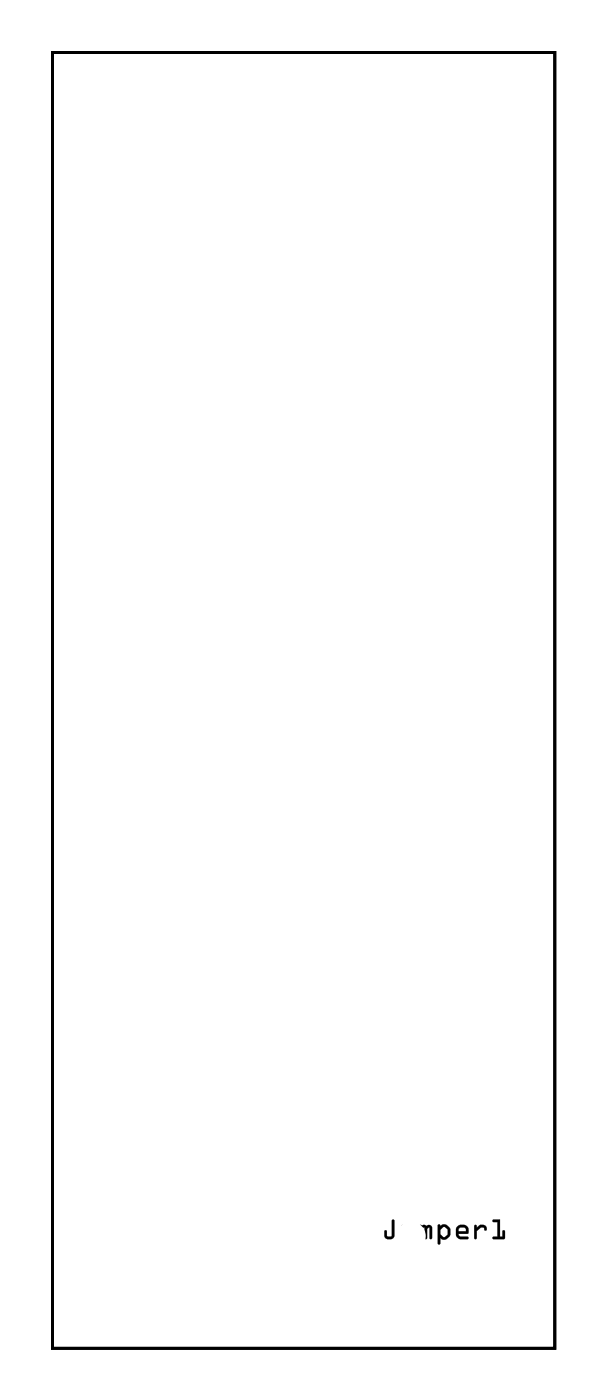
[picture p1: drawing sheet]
<svg xmlns="http://www.w3.org/2000/svg" width="42mm" height="97mm" viewBox="0 0 42 97" stroke-linecap="round" stroke-linejoin="round" font-family="sans-serif">
<path d="M3.6 3.6h34.8v89.8h-34.8z" fill="none" stroke="#000" stroke-width=".2"/>
<g fill="#000">
<path d="M3.6 3.6v89.8h34.8v-89.8zM3.6 3.6h34.8v89.8h-34.8z"/>
<path d="M27.2 84.5l.1 .1v1a.37 .37 0 0 1-.3 .3 .37 .37 0 0 1-.4-.3v-.3a.1 .1 0 0 1 .1-.1 .1 .1 0 0 1 .1 .1v.4h.3zM27.2 84.5l-.1 1.1-.3 .1-.1-.4h-.1v.3a.35 .35 0 0 0 .4 .3 .35 .35 0 0 0 .3-.3v-1zM27.8 84.9h.2v.7l.1 .1 .4-.2v-.5a.1 .1 0 0 1 .1-.1 .1 .1 0 0 1 .1 .1v.8a.11 .11 0 0 1-.2 .1 .1 .1 0 0 1 0-.2 .4 .4 0 0 1-.7-.1zM27.8 84.9v.7a.35 .35 0 0 0 .5 .2l.2-.1 .1 .2 .1-.1v-.9h-.2v.6l-.4 .2-.1-.1v-.7zM29.1 84.9h.3l.1 .1a.22 .22 0 0 1 .3-.1 .22 .22 0 0 1 .1 .2v.7a.1 .1 0 0 1-.1 .1 .1 .1 0 0 1-.1-.1v-.7l-.1 .1v.6a.1 .1 0 0 1-.1 .1 .1 .1 0 0 1-.1-.1v-.7l-.2 .1v.6a.1 .1 0 0 1-.1 .1 .1 .1 0 0 1-.1-.1zM29.1 84.9v.9h.1v-.6l.2-.2v.8h.2v-.6l.1-.2 .1 .8h.1v-.9zM30.3 84.9h.2v.1l.2-.2 .2 .1 .2 .1 .1 .2a.5 .5 0 0 1-.2 .7h-.3l-.2-.1v.4a.1 .1 0 0 1-.1 0 .1 .1 0 0 1-.1 0zM30.4 84.9l-.1 1.3h.1h.1v-.4l.2 .1 .2-.1 .3-.2v-.4l-.3-.3h-.2l-.2 .1v-.1zM30.7 85l-.2 .2v.3l.3 .2 .2-.2v-.3l-.2-.2zM30.7 85h.1l.2 .2v.4l-.2 .1-.3-.2v-.3zM31.7 85l.2-.1h.3l.2 .1 .1 .2-.1 .3h-.6l.1 .2h.5a.1 .1 0 0 1 .1 .1 .1 .1 0 0 1-.1 .1h-.5l-.2-.1-.1-.2zM31.7 85l-.1 .6 .1 .1 .2 .2 .5-.1v-.1h-.5l-.1-.1v-.1h.6v-.3l-.1-.2-.4-.1zM31.8 85.1v.2h.5l-.1-.2zM31.8 85.1h.4l.1 .2h-.5zM32.9 84.9h.1v.2l.2-.2a.33 .33 0 0 1 .4 0 .33 .33 0 0 1 .1 .3 .14 .14 0 0 1-.2 0 .14 .14 0 0 1 0-.1h-.2l-.3 .2v.5a.1 .1 0 0 1-.1 .1 .1 .1 0 0 1-.1-.1zM32.9 84.9v1l.1-.1v-.5l.3-.3 .2 .1 .2 .2a.23 .23 0 0 0 0-.3 .23 .23 0 0 0-.2-.1h-.3l-.2 .2v-.2zM34.1 84.5h.5v1.2h.2v-.4a.1 .1 0 0 1 .1-.1 .1 .1 0 0 1 .1 .1v.6h-.8a.1 .1 0 0 1-.1-.1 .1 .1 0 0 1 .1-.1h.3v-1h-.3zM34.1 84.5l.1 .2h.3v1h-.3l-.1 .1 .8 .1v-.6h-.1v.4h-.2v-1.2z"/>
<path d="M27.2 84.5l.1 .1v1a.36 .36 0 0 1-.3 .3 .36 .36 0 0 1-.4-.3v-.3l.1-.1 .1 .1v.4l.3-.1zM27.8 84.9h.2v.7l.1 .1 .4-.2v-.6h.1v.9h-.1v-.1a.38 .38 0 0 1-.4 .2 .38 .38 0 0 1-.3-.3zM29.1 84.9h.8v.9h-.1l-.1-.7-.1 .1v.6h-.2v-.7l-.2 .1v.6h-.1zM30.4 84.9h.1v.1l.2-.1h.2l.3 .3a.54 .54 0 0 1-.4 .7l-.3-.1v.4h-.2zM30.7 85l-.2 .2v.3l.3 .2 .2-.1v-.4l-.2-.2zM31.7 85l.2-.1h.3l.2 .1 .1 .2-.1 .3-.6 .1 .1 .1h.5v.1l-.5 .1-.2-.1-.1-.2zM31.8 85.1v.2h.5l-.1-.2zM32.9 84.9h.1v.2l.2-.2a.33 .33 0 0 1 .4 0 .33 .33 0 0 1 .1 .3 .12 .12 0 0 1-.1 0 .12 .12 0 0 1-.1-.1h-.2l-.3 .2v.5l-.1 .1zM34.1 84.5h.5v1.2h.2v-.4h.1v.6l-.8-.1 .1-.1h.3v-1h-.3z"/>
</g>
<circle cx="26.4" cy="23.4" r=".6" fill="#fff"/>
<circle cx="26.4" cy="23.4" r=".6" fill="none" stroke="#fff" stroke-width=".76" stroke-linecap="butt"/>
<circle cx="24.4" cy="23.4" r=".6" fill="#fff"/>
<circle cx="24.4" cy="23.4" r=".6" fill="none" stroke="#fff" stroke-width=".76" stroke-linecap="butt"/>
<circle cx="22.4" cy="23.4" r=".6" fill="#fff"/>
<circle cx="22.4" cy="23.4" r=".6" fill="none" stroke="#fff" stroke-width=".76" stroke-linecap="butt"/>
<circle cx="20.4" cy="23.4" r=".6" fill="#fff"/>
<circle cx="20.4" cy="23.4" r=".6" fill="none" stroke="#fff" stroke-width=".76" stroke-linecap="butt"/>
<circle cx="18.4" cy="23.4" r=".6" fill="#fff"/>
<circle cx="18.4" cy="23.4" r=".6" fill="none" stroke="#fff" stroke-width=".76" stroke-linecap="butt"/>
<circle cx="16.4" cy="23.4" r=".6" fill="#fff"/>
<circle cx="16.4" cy="23.4" r=".6" fill="none" stroke="#fff" stroke-width=".76" stroke-linecap="butt"/>
<circle cx="14.4" cy="23.4" r=".6" fill="#fff"/>
<circle cx="14.4" cy="23.4" r=".6" fill="none" stroke="#fff" stroke-width=".76" stroke-linecap="butt"/>
<circle cx="12.4" cy="23.4" r=".6" fill="#fff"/>
<circle cx="12.4" cy="23.4" r=".6" fill="none" stroke="#fff" stroke-width=".76" stroke-linecap="butt"/>
<circle cx="28.5" cy="52.6" r=".67" fill="#fff"/>
<circle cx="28.5" cy="52.6" r=".67" fill="none" stroke="#fff" stroke-width=".69" stroke-linecap="butt"/>
<path d="M27.8 52h1.3v1.3h-1.3z" fill="#fff"/>
<path d="M27.8 52h1.3v1.3h-1.3z" fill="none" stroke="#fff" stroke-width=".69" stroke-linecap="butt"/>
<circle cx="28.5" cy="55.2" r=".67" fill="#fff"/>
<circle cx="28.5" cy="55.2" r=".67" fill="none" stroke="#fff" stroke-width=".69" stroke-linecap="butt"/>
<circle cx="28.5" cy="57.7" r=".67" fill="#fff"/>
<circle cx="28.5" cy="57.7" r=".67" fill="none" stroke="#fff" stroke-width=".69" stroke-linecap="butt"/>
<circle cx="28.5" cy="60.3" r=".67" fill="#fff"/>
<circle cx="28.5" cy="60.3" r=".67" fill="none" stroke="#fff" stroke-width=".69" stroke-linecap="butt"/>
<circle cx="28.5" cy="62.8" r=".67" fill="#fff"/>
<circle cx="28.5" cy="62.8" r=".67" fill="none" stroke="#fff" stroke-width=".69" stroke-linecap="butt"/>
<circle cx="28.5" cy="65.3" r=".67" fill="#fff"/>
<circle cx="28.5" cy="65.3" r=".67" fill="none" stroke="#fff" stroke-width=".69" stroke-linecap="butt"/>
<circle cx="28.5" cy="67.9" r=".67" fill="#fff"/>
<circle cx="28.5" cy="67.9" r=".67" fill="none" stroke="#fff" stroke-width=".69" stroke-linecap="butt"/>
<circle cx="28.5" cy="70.4" r=".67" fill="#fff"/>
<circle cx="28.5" cy="70.4" r=".67" fill="none" stroke="#fff" stroke-width=".69" stroke-linecap="butt"/>
<circle cx="28.5" cy="73" r=".67" fill="#fff"/>
<circle cx="28.5" cy="73" r=".67" fill="none" stroke="#fff" stroke-width=".69" stroke-linecap="butt"/>
<circle cx="28.5" cy="75.5" r=".67" fill="#fff"/>
<circle cx="28.5" cy="75.5" r=".67" fill="none" stroke="#fff" stroke-width=".69" stroke-linecap="butt"/>
<circle cx="28.5" cy="78" r=".67" fill="#fff"/>
<circle cx="28.5" cy="78" r=".67" fill="none" stroke="#fff" stroke-width=".69" stroke-linecap="butt"/>
<circle cx="28.5" cy="80.6" r=".67" fill="#fff"/>
<circle cx="28.5" cy="80.6" r=".67" fill="none" stroke="#fff" stroke-width=".69" stroke-linecap="butt"/>
<circle cx="28.5" cy="83.1" r=".67" fill="#fff"/>
<circle cx="28.5" cy="83.1" r=".67" fill="none" stroke="#fff" stroke-width=".69" stroke-linecap="butt"/>
<circle cx="28.5" cy="85.7" r=".67" fill="#fff"/>
<circle cx="28.5" cy="85.7" r=".67" fill="none" stroke="#fff" stroke-width=".69" stroke-linecap="butt"/>
<circle cx="28.5" cy="88.2" r=".67" fill="#fff"/>
<circle cx="28.5" cy="88.2" r=".67" fill="none" stroke="#fff" stroke-width=".69" stroke-linecap="butt"/>
<circle cx="13.2" cy="52.6" r=".67" fill="#fff"/>
<circle cx="13.2" cy="52.6" r=".67" fill="none" stroke="#fff" stroke-width=".69" stroke-linecap="butt"/>
<circle cx="13.2" cy="55.2" r=".67" fill="#fff"/>
<circle cx="13.2" cy="55.2" r=".67" fill="none" stroke="#fff" stroke-width=".69" stroke-linecap="butt"/>
<circle cx="13.2" cy="57.7" r=".67" fill="#fff"/>
<circle cx="13.2" cy="57.7" r=".67" fill="none" stroke="#fff" stroke-width=".69" stroke-linecap="butt"/>
<circle cx="13.2" cy="60.3" r=".67" fill="#fff"/>
<circle cx="13.2" cy="60.3" r=".67" fill="none" stroke="#fff" stroke-width=".69" stroke-linecap="butt"/>
<circle cx="13.2" cy="62.8" r=".67" fill="#fff"/>
<circle cx="13.2" cy="62.8" r=".67" fill="none" stroke="#fff" stroke-width=".69" stroke-linecap="butt"/>
<circle cx="13.2" cy="65.3" r=".67" fill="#fff"/>
<circle cx="13.2" cy="65.3" r=".67" fill="none" stroke="#fff" stroke-width=".69" stroke-linecap="butt"/>
<circle cx="13.2" cy="67.9" r=".67" fill="#fff"/>
<circle cx="13.2" cy="67.9" r=".67" fill="none" stroke="#fff" stroke-width=".69" stroke-linecap="butt"/>
<circle cx="13.2" cy="70.4" r=".67" fill="#fff"/>
<circle cx="13.2" cy="70.4" r=".67" fill="none" stroke="#fff" stroke-width=".69" stroke-linecap="butt"/>
<circle cx="13.2" cy="73" r=".67" fill="#fff"/>
<circle cx="13.2" cy="73" r=".67" fill="none" stroke="#fff" stroke-width=".69" stroke-linecap="butt"/>
<circle cx="13.2" cy="75.5" r=".67" fill="#fff"/>
<circle cx="13.2" cy="75.5" r=".67" fill="none" stroke="#fff" stroke-width=".69" stroke-linecap="butt"/>
<circle cx="13.2" cy="78" r=".67" fill="#fff"/>
<circle cx="13.2" cy="78" r=".67" fill="none" stroke="#fff" stroke-width=".69" stroke-linecap="butt"/>
<circle cx="13.2" cy="80.6" r=".67" fill="#fff"/>
<circle cx="13.2" cy="80.6" r=".67" fill="none" stroke="#fff" stroke-width=".69" stroke-linecap="butt"/>
<circle cx="13.2" cy="83.1" r=".67" fill="#fff"/>
<circle cx="13.2" cy="83.1" r=".67" fill="none" stroke="#fff" stroke-width=".69" stroke-linecap="butt"/>
<circle cx="13.2" cy="85.7" r=".67" fill="#fff"/>
<circle cx="13.2" cy="85.7" r=".67" fill="none" stroke="#fff" stroke-width=".69" stroke-linecap="butt"/>
<circle cx="13.2" cy="88.2" r=".67" fill="#fff"/>
<circle cx="13.2" cy="88.2" r=".67" fill="none" stroke="#fff" stroke-width=".69" stroke-linecap="butt"/>
<circle cx="23.4" cy="40.6" r=".7" fill="#fff"/>
<circle cx="23.4" cy="40.6" r=".7" fill="none" stroke="#fff" stroke-width=".76" stroke-linecap="butt"/>
<circle cx="13.2" cy="40.6" r=".7" fill="#fff"/>
<circle cx="13.2" cy="40.6" r=".7" fill="none" stroke="#fff" stroke-width=".76" stroke-linecap="butt"/>
<circle cx="26.6" cy="46.3" r=".7" fill="#fff"/>
<circle cx="26.6" cy="46.3" r=".7" fill="none" stroke="#fff" stroke-width=".76" stroke-linecap="butt"/>
<circle cx="26.6" cy="43.7" r=".7" fill="#fff"/>
<circle cx="26.6" cy="43.7" r=".7" fill="none" stroke="#fff" stroke-width=".76" stroke-linecap="butt"/>
<circle cx="22.1" cy="45" r=".6" fill="#fff"/>
<circle cx="22.1" cy="45" r=".6" fill="none" stroke="#fff" stroke-width=".65" stroke-linecap="butt"/>
<path d="M21.5 44.4h1.2v1.2h-1.2z" fill="#fff"/>
<path d="M21.5 44.4h1.2v1.2h-1.2z" fill="none" stroke="#fff" stroke-width=".65" stroke-linecap="butt"/>
<circle cx="19.6" cy="45" r=".6" fill="#fff"/>
<circle cx="19.6" cy="45" r=".6" fill="none" stroke="#fff" stroke-width=".65" stroke-linecap="butt"/>
<circle cx="14.5" cy="46.3" r=".7" fill="#fff"/>
<circle cx="14.5" cy="46.3" r=".7" fill="none" stroke="#fff" stroke-width=".76" stroke-linecap="butt"/>
<circle cx="14.5" cy="43.7" r=".7" fill="#fff"/>
<circle cx="14.5" cy="43.7" r=".7" fill="none" stroke="#fff" stroke-width=".76" stroke-linecap="butt"/>
<circle cx="10.7" cy="26.6" r=".7" fill="#fff"/>
<circle cx="10.7" cy="26.6" r=".7" fill="none" stroke="#fff" stroke-width=".76" stroke-linecap="butt"/>
<circle cx="20.9" cy="26.6" r=".7" fill="#fff"/>
<circle cx="20.9" cy="26.6" r=".7" fill="none" stroke="#fff" stroke-width=".76" stroke-linecap="butt"/>
<circle cx="29.7" cy="35.5" r=".7" fill="#fff"/>
<circle cx="29.7" cy="35.5" r=".7" fill="none" stroke="#fff" stroke-width=".76" stroke-linecap="butt"/>
<circle cx="19.6" cy="35.5" r=".7" fill="#fff"/>
<circle cx="19.6" cy="35.5" r=".7" fill="none" stroke="#fff" stroke-width=".76" stroke-linecap="butt"/>
<circle cx="13.2" cy="38" r=".7" fill="#fff"/>
<circle cx="13.2" cy="38" r=".7" fill="none" stroke="#fff" stroke-width=".76" stroke-linecap="butt"/>
<circle cx="23.4" cy="38" r=".7" fill="#fff"/>
<circle cx="23.4" cy="38" r=".7" fill="none" stroke="#fff" stroke-width=".76" stroke-linecap="butt"/>
<circle cx="20.9" cy="29.1" r=".7" fill="#fff"/>
<circle cx="20.9" cy="29.1" r=".7" fill="none" stroke="#fff" stroke-width=".76" stroke-linecap="butt"/>
<circle cx="10.7" cy="29.1" r=".7" fill="#fff"/>
<circle cx="10.7" cy="29.1" r=".7" fill="none" stroke="#fff" stroke-width=".76" stroke-linecap="butt"/>
<circle cx="19.6" cy="31.7" r=".7" fill="#fff"/>
<circle cx="19.6" cy="31.7" r=".7" fill="none" stroke="#fff" stroke-width=".76" stroke-linecap="butt"/>
<circle cx="29.7" cy="31.7" r=".7" fill="#fff"/>
<circle cx="29.7" cy="31.7" r=".7" fill="none" stroke="#fff" stroke-width=".76" stroke-linecap="butt"/>
<circle cx="36.1" cy="91.4" r="1.1" fill="#fff"/>
<circle cx="36.1" cy="91.4" r="1.1" fill="none" stroke="#fff" stroke-width=".25"/>
<circle cx="5.6" cy="91.4" r="1.1" fill="#fff"/>
<circle cx="5.6" cy="91.4" r="1.1" fill="none" stroke="#fff" stroke-width=".25"/>
<circle cx="36.7" cy="5.6" r="1.1" fill="#fff"/>
<circle cx="36.7" cy="5.6" r="1.1" fill="none" stroke="#fff" stroke-width=".25"/>
<circle cx="5.6" cy="5.6" r="1.1" fill="#fff"/>
<circle cx="5.6" cy="5.6" r="1.1" fill="none" stroke="#fff" stroke-width=".25"/>
<circle cx="24.7" cy="88.2" r=".7" fill="#fff"/>
<circle cx="24.7" cy="88.2" r=".7" fill="none" stroke="#fff" stroke-width=".76" stroke-linecap="butt"/>
<circle cx="17" cy="88.2" r=".7" fill="#fff"/>
<circle cx="17" cy="88.2" r=".7" fill="none" stroke="#fff" stroke-width=".76" stroke-linecap="butt"/>
</svg>
